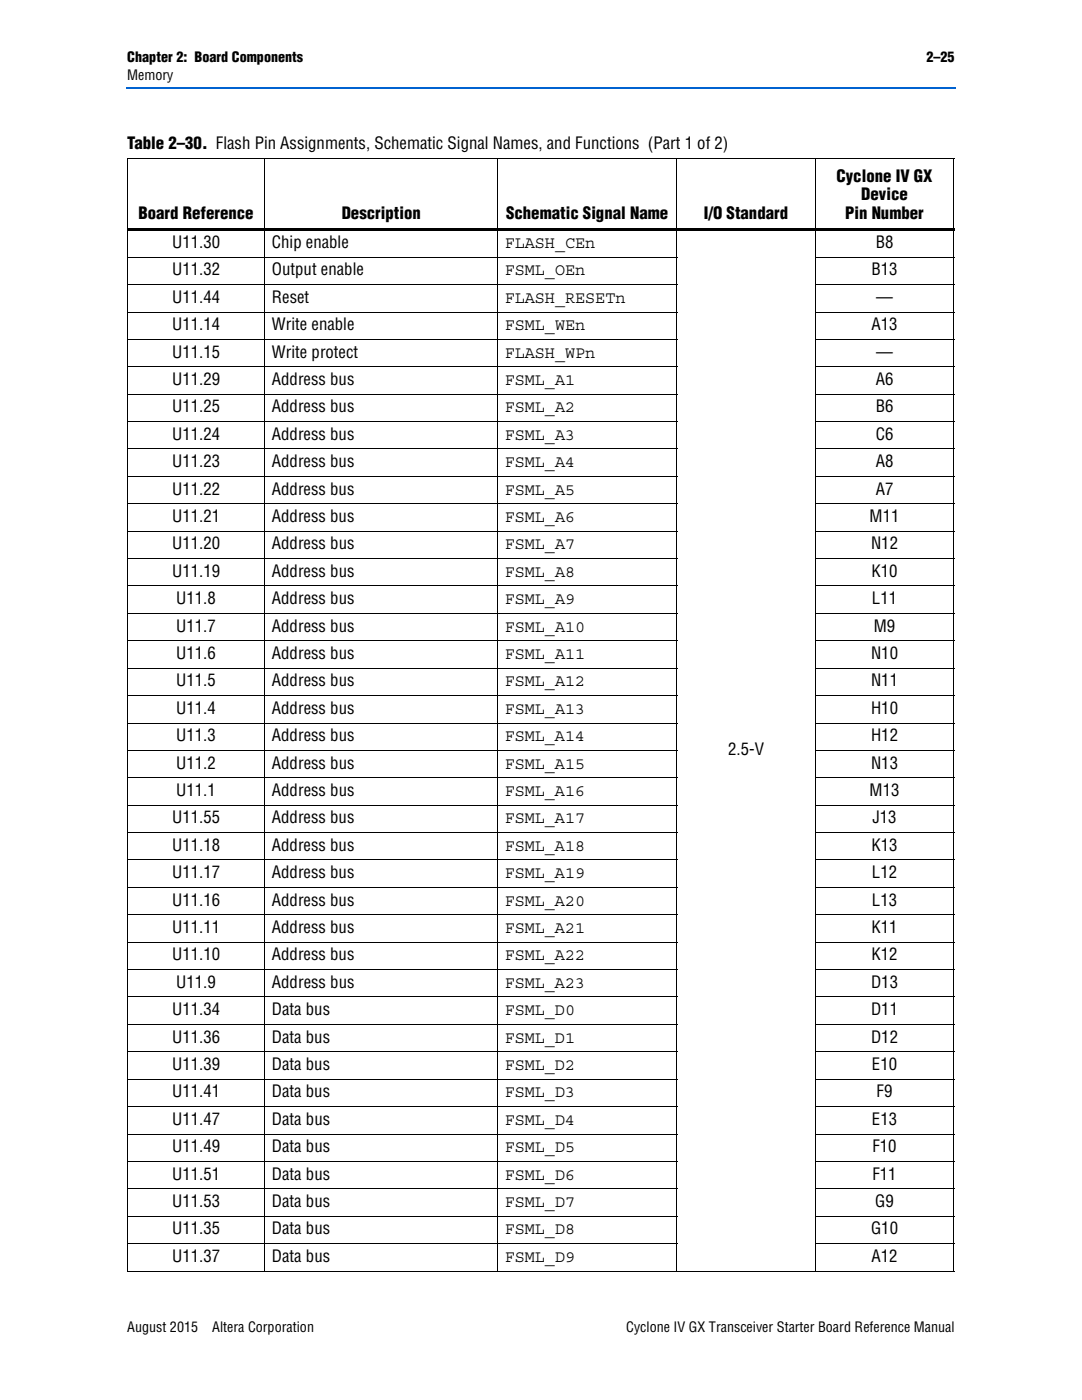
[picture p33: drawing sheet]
<svg xmlns="http://www.w3.org/2000/svg" width="216mm" height="279mm" viewBox="0 0 216 279" stroke-linecap="round" stroke-linejoin="round" font-family="sans-serif">
<defs><g id="words">
<g font-size="3.3">
<text x="25.4" y="29.7">Table 2–30. Flash Pin Assignments, Schematic Signal Names, and Functions (Part 1 of 2)</text>
<text x="166.9" y="36.3">Cyclone IV GX</text>
<text x="171.9" y="40">Device</text>
<text x="27.6" y="43.7">Board Reference</text>
<text x="68.2" y="43.7">Description</text>
<text x="101" y="43.7">Schematic Signal Name</text>
<text x="140.4" y="43.7">I/O Standard</text>
<text x="168.6" y="43.7">Pin Number</text>
<text x="34.4" y="49.5">U11.30</text>
<text x="54.3" y="49.5">Chip enable</text>
<text x="100.7" y="49.5">FLASH_CEn</text>
<text x="174.7" y="49.5">B8</text>
<text x="34.4" y="55">U11.32</text>
<text x="54.3" y="55">Output enable</text>
<text x="100.7" y="55">FSML_OEn</text>
<text x="173.9" y="55">B13</text>
<text x="34.4" y="60.4">U11.44</text>
<text x="34.4" y="65.9">U11.14</text>
<text x="54.3" y="65.9">Write enable</text>
<text x="54.3" y="60.4">Reset</text>
<text x="100.7" y="60.4">FLASH_RESETn</text>
<text x="100.7" y="65.9">FSML_WEn</text>
<text x="173.9" y="65.9">A13</text>
<text x="174.8" y="60.4">—</text>
<text x="34.4" y="71.4">U11.15</text>
<text x="54.3" y="71.4">Write protect</text>
<text x="100.7" y="71.4">FLASH_WPn</text>
<text x="174.8" y="71.4">—</text>
<text x="34.4" y="76.8">U11.29</text>
<text x="54.3" y="76.8">Address bus</text>
<text x="100.7" y="76.8">FSML_A1</text>
<text x="174.7" y="76.8">A6</text>
<text x="34.4" y="82.3">U11.25</text>
<text x="54.3" y="82.3">Address bus</text>
<text x="100.7" y="82.3">FSML_A2</text>
<text x="174.7" y="82.3">B6</text>
<text x="34.4" y="87.8">U11.24</text>
<text x="54.3" y="87.8">Address bus</text>
<text x="100.7" y="87.8">FSML_A3</text>
<text x="174.7" y="87.8">C6</text>
<text x="34.4" y="93.2">U11.23</text>
<text x="54.3" y="93.2">Address bus</text>
<text x="100.7" y="93.2">FSML_A4</text>
<text x="174.7" y="93.2">A8</text>
<text x="34.4" y="98.7">U11.22</text>
<text x="54.3" y="98.7">Address bus</text>
<text x="100.7" y="98.7">FSML_A5</text>
<text x="174.7" y="98.7">A7</text>
<text x="34.4" y="104.2">U11.21</text>
<text x="54.3" y="104.2">Address bus</text>
<text x="100.7" y="104.2">FSML_A6</text>
<text x="173.5" y="104.2">M11</text>
<text x="34.4" y="109.6">U11.20</text>
<text x="54.3" y="109.6">Address bus</text>
<text x="100.7" y="109.6">FSML_A7</text>
<text x="173.8" y="109.6">N12</text>
<text x="34.4" y="115.1">U11.19</text>
<text x="54.3" y="115.1">Address bus</text>
<text x="100.7" y="115.1">FSML_A8</text>
<text x="173.9" y="115.1">K10</text>
<text x="35.2" y="120.6">U11.8</text>
<text x="54.3" y="120.6">Address bus</text>
<text x="100.7" y="120.6">FSML_A9</text>
<text x="174" y="120.6">L11</text>
<text x="35.2" y="126.1">U11.7</text>
<text x="35.2" y="131.5">U11.6</text>
<text x="54.3" y="126.1">Address bus</text>
<text x="54.3" y="131.5">Address bus</text>
<text x="100.7" y="126.1">FSML_A10</text>
<text x="100.7" y="131.5">FSML_A11</text>
<text x="173.8" y="131.5">N10</text>
<text x="174.3" y="126.1">M9</text>
<text x="35.2" y="137">U11.5</text>
<text x="54.3" y="137">Address bus</text>
<text x="100.7" y="137">FSML_A12</text>
<text x="173.8" y="137">N11</text>
<text x="35.2" y="142.5">U11.4</text>
<text x="54.3" y="142.5">Address bus</text>
<text x="100.7" y="142.5">FSML_A13</text>
<text x="173.8" y="142.5">H10</text>
<text x="35.2" y="147.9">U11.3</text>
<text x="54.3" y="147.9">Address bus</text>
<text x="100.7" y="147.9">FSML_A14</text>
<text x="173.8" y="147.9">H12</text>
<text x="35.2" y="153.4">U11.2</text>
<text x="54.3" y="153.4">Address bus</text>
<text x="100.7" y="153.4">FSML_A15</text>
<text x="145.3" y="150.7">2.5-V</text>
<text x="173.8" y="153.4">N13</text>
<text x="35.2" y="158.9">U11.1</text>
<text x="54.3" y="158.9">Address bus</text>
<text x="100.7" y="158.9">FSML_A16</text>
<text x="173.5" y="158.9">M13</text>
<text x="34.4" y="164.3">U11.55</text>
<text x="54.3" y="164.3">Address bus</text>
<text x="100.7" y="164.3">FSML_A17</text>
<text x="174.1" y="164.3">J13</text>
<text x="34.4" y="169.8">U11.18</text>
<text x="54.3" y="169.8">Address bus</text>
<text x="100.7" y="169.8">FSML_A18</text>
<text x="173.9" y="169.8">K13</text>
<text x="34.4" y="175.3">U11.17</text>
<text x="54.3" y="175.3">Address bus</text>
<text x="100.7" y="175.3">FSML_A19</text>
<text x="174" y="175.3">L12</text>
<text x="34.4" y="180.7">U11.16</text>
<text x="54.3" y="180.7">Address bus</text>
<text x="100.7" y="180.7">FSML_A20</text>
<text x="174" y="180.7">L13</text>
<text x="34.4" y="186.2">U11.11</text>
<text x="34.4" y="191.7">U11.10</text>
<text x="54.3" y="186.2">Address bus</text>
<text x="54.3" y="191.7">Address bus</text>
<text x="100.7" y="186.2">FSML_A21</text>
<text x="100.7" y="191.7">FSML_A22</text>
<text x="173.9" y="186.2">K11</text>
<text x="173.9" y="191.7">K12</text>
<text x="35.2" y="197.1">U11.9</text>
<text x="54.3" y="197.1">Address bus</text>
<text x="100.7" y="197.1">FSML_A23</text>
<text x="173.8" y="197.1">D13</text>
<text x="34.4" y="202.6">U11.34</text>
<text x="54.3" y="202.6">Data bus</text>
<text x="100.7" y="202.6">FSML_D0</text>
<text x="173.8" y="202.6">D11</text>
<text x="34.4" y="208.1">U11.36</text>
<text x="54.3" y="208.1">Data bus</text>
<text x="100.7" y="208.1">FSML_D1</text>
<text x="173.8" y="208.1">D12</text>
<text x="34.4" y="213.5">U11.39</text>
<text x="54.3" y="213.5">Data bus</text>
<text x="100.7" y="213.5">FSML_D2</text>
<text x="174" y="213.5">E10</text>
<text x="34.4" y="219">U11.41</text>
<text x="54.3" y="219">Data bus</text>
<text x="100.7" y="219">FSML_D3</text>
<text x="174.9" y="219">F9</text>
<text x="34.4" y="224.5">U11.47</text>
<text x="54.3" y="224.5">Data bus</text>
<text x="100.7" y="224.5">FSML_D4</text>
<text x="174" y="224.5">E13</text>
<text x="34.4" y="230">U11.49</text>
<text x="54.3" y="230">Data bus</text>
<text x="100.7" y="230">FSML_D5</text>
<text x="174.1" y="230">F10</text>
<text x="34.4" y="235.4">U11.51</text>
<text x="54.3" y="235.4">Data bus</text>
<text x="100.7" y="235.4">FSML_D6</text>
<text x="174.1" y="235.4">F11</text>
<text x="34.4" y="240.9">U11.53</text>
<text x="54.3" y="240.9">Data bus</text>
<text x="100.7" y="240.9">FSML_D7</text>
<text x="174.6" y="240.9">G9</text>
<text x="34.4" y="246.4">U11.35</text>
<text x="34.4" y="251.8">U11.37</text>
<text x="54.3" y="246.4">Data bus</text>
<text x="54.3" y="251.8">Data bus</text>
<text x="100.7" y="246.4">FSML_D8</text>
<text x="100.7" y="251.8">FSML_D9</text>
<text x="173.8" y="246.4">G10</text>
<text x="173.9" y="251.8">A12</text>
</g>
<g font-size="2.8">
<text x="25.4" y="12.5">Chapter 2: Board Components</text>
<text x="25.4" y="16">Memory</text>
<text x="184.8" y="12.5">2–25</text>
<text x="25.4" y="265.8">August 2015</text>
<text x="42.4" y="265.8">Altera Corporation</text>
<text x="124.9" y="265.8">Cyclone IV GX Transceiver Starter Board Reference Manual</text>
</g>
</g></defs>
<path d="M25.2 17.5h.2v.3h-.2z" fill="#0062d0"/>
<path d="M25.4 17.6h165.3" fill="none" stroke="#0062d0" stroke-width=".36"/>
<g fill="none" stroke="#000" stroke-width=".2">
<path d="M25.3 31.6h165.1M25.4 31.7v221.9M52.9 31.5v222.2M99.3 31.5v222.2M135.1 31.5v222.2M162.7 31.5v222.2M190.3 31.7v221.9M25.3 51.3h109.8M25.3 56.8h109.8M162.6 51.3h27.8M162.6 56.8h27.8M25.3 62.3h109.8"/>
<path d="M25.3 67.7h109.8M25.3 73.2h109.8M25.3 78.7h109.8M162.6 62.3h27.8M162.6 67.7h27.8M162.6 73.2h27.8M162.6 78.7h27.8M25.3 84.1h109.8M25.3 89.6h109.8M25.3 95.1h109.8M162.6 84.1h27.8M162.6 89.6h27.8"/>
<path d="M162.6 95.1h27.8M25.3 100.5h109.8M25.3 106h109.8M25.3 111.5h109.8M25.3 116.9h109.8M162.6 100.5h27.8M162.6 106h27.8M162.6 111.5h27.8M162.6 116.9h27.8M25.3 122.4h109.8M25.3 127.9h109.8M25.3 133.3h109.8"/>
<path d="M25.3 138.8h109.8M162.6 122.4h27.8M162.6 127.9h27.8M162.6 133.3h27.8M162.6 138.8h27.8M25.3 144.3h109.8M25.3 149.8h109.8M25.3 155.2h109.8M162.6 144.3h27.8M162.6 149.8h27.8M162.6 155.2h27.8M25.3 160.7h109.8"/>
<path d="M25.3 166.2h109.8M25.3 171.6h109.8M25.3 177.1h109.8M162.6 160.7h27.8M162.6 166.2h27.8M162.6 171.6h27.8M162.6 177.1h27.8M25.3 182.6h109.8M25.3 188h109.8M25.3 193.5h109.8M25.3 199h109.8M162.6 182.6h27.8"/>
<path d="M162.6 188h27.8M162.6 193.5h27.8M162.6 199h27.8M25.3 204.4h109.8M25.3 209.9h109.8M25.3 215.4h109.8M162.6 204.4h27.8M162.6 209.9h27.8M162.6 215.4h27.8M25.3 220.8h109.8M25.3 226.3h109.8M25.3 231.8h109.8"/>
<path d="M25.3 237.2h109.8M162.6 220.8h27.8M162.6 226.3h27.8M162.6 231.8h27.8M162.6 237.2h27.8M25.3 242.7h109.8M25.3 248.2h109.8M25.3 253.7h165.1M162.6 242.7h27.8M162.6 248.2h27.8"/>
</g>
<path d="M25.3 45.6h165.1v.5h-165.1z" fill="#000"/>
<use href="#words"/>
</svg>
